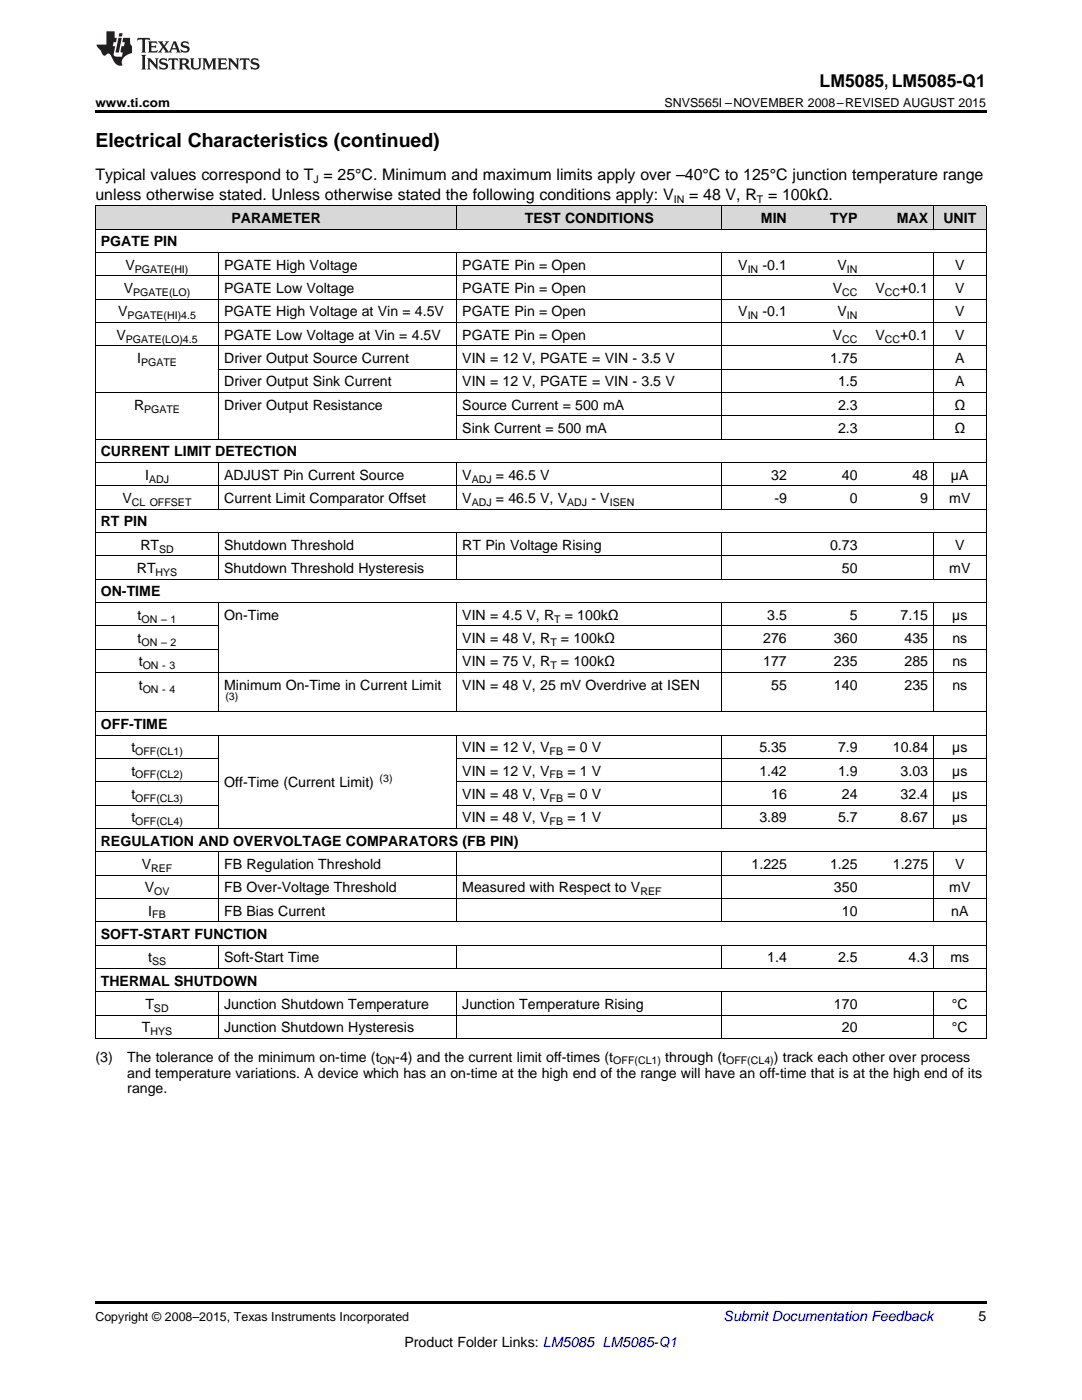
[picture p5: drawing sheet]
<svg xmlns="http://www.w3.org/2000/svg" width="216mm" height="279mm" viewBox="0 0 216 279" stroke-linecap="round" stroke-linejoin="round" font-family="sans-serif">
<defs><g id="words">
<text font-size="3.9" x="19" y="29.3">Electrical Characteristics (continued)</text>
<text font-size="3.5" x="163.5" y="17.3">LM5085, LM5085-Q1</text>
<g font-size="3.2">
<text x="19" y="36">Typical values correspond to T = 25°C. Minimum and maximum limits apply over –40°C to 125°C junction temperature range</text>
<text x="19" y="39.9">unless otherwise stated. Unless otherwise stated the following conditions apply: V</text>
<text x="137.5" y="39.9">= 48 V, R = 100kΩ.</text>
</g>
<g font-size="2.8">
<text x="46.2" y="44.5">PARAMETER</text>
<text x="104.7" y="44.5">TEST CONDITIONS</text>
<text x="151.8" y="44.5">MIN</text>
<text x="165.6" y="44.5">TYP</text>
<text x="178.9" y="44.5">MAX</text>
<text x="188.2" y="44.5">UNIT</text>
<text x="20.1" y="49.2">PGATE PIN</text>
<text x="25" y="53.8">V</text>
<text x="44.7" y="53.8">PGATE High Voltage</text>
<text x="92.3" y="53.8">PGATE Pin = Open</text>
<text x="147.3" y="53.8">V</text>
<text x="152.2" y="53.8">-0.1</text>
<text x="167.1" y="53.8">V</text>
<text x="190.6" y="53.8">V</text>
<text x="24.7" y="58.5">V</text>
<text x="44.7" y="58.5">PGATE Low Voltage</text>
<text x="92.3" y="58.5">PGATE Pin = Open</text>
<text x="166.2" y="58.5">V</text>
<text x="174.7" y="58.5">V</text>
<text x="179.6" y="58.5">+0.1</text>
<text x="190.6" y="58.5">V</text>
<text x="23.6" y="63.1">V</text>
<text x="44.7" y="63.1">PGATE High Voltage at Vin = 4.5V</text>
<text x="92.3" y="63.1">PGATE Pin = Open</text>
<text x="147.3" y="63.1">V</text>
<text x="152.2" y="63.1">-0.1</text>
<text x="167.1" y="63.1">V</text>
<text x="190.6" y="63.1">V</text>
<text x="23.2" y="67.8">V</text>
<text x="44.7" y="67.8">PGATE Low Voltage at Vin = 4.5V</text>
<text x="92.3" y="67.8">PGATE Pin = Open</text>
<text x="166.2" y="67.8">V</text>
<text x="174.7" y="67.8">V</text>
<text x="179.6" y="67.8">+0.1</text>
<text x="190.6" y="67.8">V</text>
<text x="27.4" y="72.5">I</text>
<text x="44.7" y="72.5">Driver Output Source Current</text>
<text x="44.7" y="77.1">Driver Output Sink Current</text>
<text x="92.3" y="72.5">VIN = 12 V, PGATE = VIN - 3.5 V</text>
<text x="92.3" y="77.1">VIN = 12 V, PGATE = VIN - 3.5 V</text>
<text x="165.6" y="72.5">1.75</text>
<text x="167.2" y="77.1">1.5</text>
<text x="190.6" y="72.5">A</text>
<text x="190.6" y="77.1">A</text>
<text x="26.7" y="81.8">R</text>
<text x="44.7" y="81.8">Driver Output Resistance</text>
<text x="92.3" y="81.8">Source Current = 500 mA</text>
<text x="167.2" y="81.8">2.3</text>
<text x="190.4" y="81.8">Ω</text>
<text x="92.3" y="86.4">Sink Current = 500 mA</text>
<text x="167.2" y="86.4">2.3</text>
<text x="190.4" y="86.4">Ω</text>
<text x="20.1" y="91.1">CURRENT LIMIT DETECTION</text>
<text x="29" y="95.7">I</text>
<text x="44.7" y="95.7">ADJUST Pin Current Source</text>
<text x="92.3" y="95.7">V</text>
<text x="99" y="95.7">= 46.5 V</text>
<text x="153.9" y="95.7">32</text>
<text x="168" y="95.7">40</text>
<text x="182.1" y="95.7">48</text>
<text x="189.8" y="95.7">µA</text>
<text x="24.4" y="100.4">V</text>
<text x="44.7" y="100.4">Current Limit Comparator Offset</text>
<text x="92.3" y="100.4">V</text>
<text x="99" y="100.4">= 46.5 V, V</text>
<text x="118" y="100.4">- V</text>
<text x="154.5" y="100.4">-9</text>
<text x="169.5" y="100.4">0</text>
<text x="183.6" y="100.4">9</text>
<text x="189.4" y="100.4">mV</text>
<text x="20.1" y="105.1">RT PIN</text>
<text x="28" y="109.7">RT</text>
<text x="44.7" y="109.7">Shutdown Threshold</text>
<text x="92.3" y="109.7">RT Pin Voltage Rising</text>
<text x="165.6" y="109.7">0.73</text>
<text x="190.6" y="109.7">V</text>
<text x="20.1" y="119">ON-TIME</text>
<text x="27.3" y="114.4">RT</text>
<text x="44.7" y="114.4">Shutdown Threshold Hysteresis</text>
<text x="168" y="114.4">50</text>
<text x="189.4" y="114.4">mV</text>
<text x="27.4" y="123.7">t</text>
<text x="44.7" y="123.7">On-Time</text>
<text x="92.3" y="123.7">VIN = 4.5 V, R</text>
<text x="112.7" y="123.7">= 100kΩ</text>
<text x="153.1" y="123.7">3.5</text>
<text x="169.5" y="123.7">5</text>
<text x="179.7" y="123.7">7.15</text>
<text x="190" y="123.7">µs</text>
<text x="27.4" y="128.3">t</text>
<text x="92.3" y="128.3">VIN = 48 V, R</text>
<text x="111.9" y="128.3">= 100kΩ</text>
<text x="152.3" y="128.3">276</text>
<text x="166.4" y="128.3">360</text>
<text x="180.5" y="128.3">435</text>
<text x="190" y="128.3">ns</text>
<text x="27.7" y="133">t</text>
<text x="27.7" y="137.7">t</text>
<text x="44.7" y="137.7">Minimum On-Time in Current Limit</text>
<text x="92.3" y="133">VIN = 75 V, R</text>
<text x="92.3" y="137.7">VIN = 48 V, 25 mV Overdrive at ISEN</text>
<text x="111.9" y="133">= 100kΩ</text>
<text x="152.3" y="133">177</text>
<text x="153.9" y="137.7">55</text>
<text x="166.4" y="133">235</text>
<text x="166.4" y="137.7">140</text>
<text x="180.5" y="133">285</text>
<text x="180.5" y="137.7">235</text>
<text x="190" y="133">ns</text>
<text x="190" y="137.7">ns</text>
<text x="20.1" y="145.5">OFF-TIME</text>
<text x="26.2" y="150.1">t</text>
<text x="26.2" y="154.8">t</text>
<text x="92.3" y="150.1">VIN = 12 V, V</text>
<text x="92.3" y="154.8">VIN = 12 V, V</text>
<text x="113.2" y="150.1">= 0 V</text>
<text x="113.2" y="154.8">= 1 V</text>
<text x="151.5" y="150.1">5.35</text>
<text x="151.5" y="154.8">1.42</text>
<text x="167.2" y="150.1">7.9</text>
<text x="167.2" y="154.8">1.9</text>
<text x="178.2" y="150.1">10.84</text>
<text x="179.7" y="154.8">3.03</text>
<text x="190" y="150.1">µs</text>
<text x="190" y="154.8">µs</text>
<text x="26.2" y="159.5">t</text>
<text x="44.7" y="157.1">Off-Time (Current Limit)</text>
<text x="92.3" y="159.5">VIN = 48 V, V</text>
<text x="113.2" y="159.5">= 0 V</text>
<text x="153.9" y="159.5">16</text>
<text x="168" y="159.5">24</text>
<text x="179.7" y="159.5">32.4</text>
<text x="190" y="159.5">µs</text>
<text x="26.2" y="164.1">t</text>
<text x="92.3" y="164.1">VIN = 48 V, V</text>
<text x="113.2" y="164.1">= 1 V</text>
<text x="151.5" y="164.1">3.89</text>
<text x="167.2" y="164.1">5.7</text>
<text x="179.7" y="164.1">8.67</text>
<text x="190" y="164.1">µs</text>
<text x="20.1" y="168.8">REGULATION AND OVERVOLTAGE COMPARATORS (FB PIN)</text>
<text x="28.3" y="173.4">V</text>
<text x="44.7" y="173.4">FB Regulation Threshold</text>
<text x="150" y="173.4">1.225</text>
<text x="165.6" y="173.4">1.25</text>
<text x="178.2" y="173.4">1.275</text>
<text x="190.6" y="173.4">V</text>
<text x="28.9" y="178.1">V</text>
<text x="44.7" y="178.1">FB Over-Voltage Threshold</text>
<text x="92.3" y="178.1">Measured with Respect to V</text>
<text x="166.4" y="178.1">350</text>
<text x="189.4" y="178.1">mV</text>
<text x="29.6" y="182.7">I</text>
<text x="44.7" y="182.7">FB Bias Current</text>
<text x="168" y="182.7">10</text>
<text x="189.8" y="182.7">nA</text>
<text x="20.1" y="187.4">SOFT-START FUNCTION</text>
<text x="20.1" y="196.7">THERMAL SHUTDOWN</text>
<text x="29.6" y="192.1">t</text>
<text x="44.7" y="192.1">Soft-Start Time</text>
<text x="153.1" y="192.1">1.4</text>
<text x="167.2" y="192.1">2.5</text>
<text x="181.3" y="192.1">4.3</text>
<text x="189.7" y="192.1">ms</text>
<text x="29" y="201.4">T</text>
<text x="44.7" y="201.4">Junction Shutdown Temperature</text>
<text x="92.3" y="201.4">Junction Temperature Rising</text>
<text x="166.4" y="201.4">170</text>
<text x="189.9" y="201.4">°C</text>
<text x="28.3" y="206">T</text>
<text x="44.7" y="206">Junction Shutdown Hysteresis</text>
<text x="168" y="206">20</text>
<text x="189.9" y="206">°C</text>
<text x="19" y="211.9">(3)</text>
<text x="25.4" y="211.9">The tolerance of the minimum on-time (t</text>
<text x="25.4" y="215.1">and temperature variations. A device which has an on-time at the high end of the range will have an off-time that is at the high end of its</text>
<text x="78.9" y="211.9">-4) and the current limit off-times (t</text>
<text x="132.8" y="211.9">through (t</text>
<text x="154.4" y="211.9">) track each other over process</text>
<text x="25.4" y="218.2">range.</text>
<text x="195.3" y="263.6">5</text>
<text x="80.7" y="268.9">Product Folder Links: LM5085 LM5085-Q1</text>
</g>
<text font-size="2.8" fill="#0000c8" x="144.4" y="263.6">Submit Documentation Feedback</text>
<g font-size="2.5">
<text x="19" y="21.4">www.ti.com</text>
<text x="132.6" y="21.4">SNVS565I –NOVEMBER 2008–REVISED AUGUST 2015</text>
<text x="19" y="263.6">Copyright © 2008–2015, Texas Instruments Incorporated</text>
</g>
<g font-size="2.1">
<text x="62.5" y="36.6">J</text>
<text x="134.4" y="40.5">IN</text>
<text x="151" y="40.5">T</text>
<text x="26.6" y="59.1">PGATE(LO)</text>
<text x="26.9" y="54.4">PGATE(HI)</text>
<text x="149.2" y="54.4">IN</text>
<text x="168.1" y="59.1">CC</text>
<text x="169" y="54.4">IN</text>
<text x="176.6" y="59.1">CC</text>
<text x="25.5" y="63.7">PGATE(HI)4.5</text>
<text x="149.2" y="63.7">IN</text>
<text x="169" y="63.7">IN</text>
<text x="25.1" y="68.4">PGATE(LO)4.5</text>
<text x="168.1" y="68.4">CC</text>
<text x="176.6" y="68.4">CC</text>
<text x="28.2" y="73">PGATE</text>
<text x="28.8" y="82.3">PGATE</text>
<text x="26.3" y="101">CL OFFSET</text>
<text x="29.7" y="96.3">ADJ</text>
<text x="94.1" y="96.3">ADJ</text>
<text x="94.1" y="101">ADJ</text>
<text x="113.2" y="101">ADJ</text>
<text x="121.7" y="101">ISEN</text>
<text x="31.7" y="110.3">SD</text>
<text x="31" y="114.9">HYS</text>
<text x="28.2" y="124.2">ON – 1</text>
<text x="110.6" y="124.2">T</text>
<text x="28.2" y="128.9">ON – 2</text>
<text x="109.8" y="128.9">T</text>
<text x="28.5" y="133.6">ON - 3</text>
<text x="109.8" y="133.6">T</text>
<text x="28.5" y="138.2">ON - 4</text>
<text x="45" y="139.7">(3)</text>
<text x="27" y="150.7">OFF(CL1)</text>
<text x="27" y="155.4">OFF(CL2)</text>
<text x="75.7" y="156">(3)</text>
<text x="109.7" y="150.7">FB</text>
<text x="109.7" y="155.4">FB</text>
<text x="27" y="160">OFF(CL3)</text>
<text x="109.7" y="160">FB</text>
<text x="27" y="164.7">OFF(CL4)</text>
<text x="109.7" y="164.7">FB</text>
<text x="30.2" y="174">REF</text>
<text x="30.8" y="178.6">OV</text>
<text x="127.8" y="178.6">REF</text>
<text x="30.4" y="183.3">FB</text>
<text x="30.3" y="192.6">SS</text>
<text x="30.7" y="201.9">SD</text>
<text x="30" y="206.6">HYS</text>
<text x="75.7" y="212.4">ON</text>
<text x="122.4" y="212.4">OFF(CL1)</text>
<text x="144.9" y="212.4">OFF(CL4)</text>
</g>
</g></defs>
<g fill="#d8d8d8">
<path d="M19 41.1h24.7v4.7h-24.7z"/>
<path d="M43.7 41.1h47.5v4.7h-47.5z"/>
<path d="M91.2 41.1h52.8v4.7h-52.8z"/>
<path d="M144 41.1h14.1v4.7h-14.1z"/>
<path d="M158.1 41.1h14.1v4.7h-14.1z"/>
<path d="M172.2 41.1h14.1v4.7h-14.1z"/>
<path d="M186.3 41.1h10.5v4.7h-10.5z"/>
</g>
<path d="M19 22h177.8v.5h-177.8zM19 259.7h177.8v.5h-177.8z" fill="#000"/>
<g fill="none" stroke="#000" stroke-width=".2">
<path d="M19 59.7h177.8M19 55.1h177.8M19 50.4h177.8M19 45.7h177.8M19 41.1h177.8M19.1 41.1v166.2M43.6 50.4v37.3M91.1 41.1v4.7M91.1 50.4v37.3M144 41.1v4.7M144 50.4v37.3M186.2 41.1v4.7"/>
<path d="M186.2 50.4v37.3M196.8 41.1v166.2M19 78.3h177.8M19 69h177.8M19 64.4h177.8M43.7 73.7h153.1M19 97h177.8M19 92.3h177.8M19 87.6h177.8M43.6 92.3v9.4M91.1 92.3v9.4M91.2 83h105.6"/>
<path d="M144 92.3v9.4M186.2 92.3v9.4M19 115.6h177.8M19 110.9h177.8M19 106.3h177.8M19 101.6h177.8M43.6 106.3v9.3M91.1 106.3v9.3M144 106.3v9.3M186.2 106.3v9.3M19 134.2h177.8M19 129.6h24.7"/>
<path d="M19 124.9h24.7M19 120.2h177.8M43.6 120.3v21.8M91.1 120.3v21.8M91.2 129.6h105.6M91.2 124.9h105.6M144 120.3v21.8M186.2 120.3v21.8M19 156h24.7M19 151.4h24.7M19 146.7h177.8M19 142h177.8"/>
<path d="M43.6 146.8v18.6M91.1 146.8v18.6M91.2 156h105.6M91.2 151.4h105.6M144 146.8v18.6M186.2 146.8v18.6M19 179.3h177.8M19 174.6h177.8M19 170h177.8M19 165.3h177.8M19 160.7h24.7M43.6 170v14"/>
<path d="M91.1 170v14M91.2 160.7h105.6M144 170v14M186.2 170v14M19 197.9h177.8M19 193.3h177.8M19 188.6h177.8M19 184h177.8M43.6 188.7v4.6M43.6 198v9.3M91.1 188.7v4.6M91.1 198v9.3"/>
<path d="M144 188.7v4.6M144 198v9.3M186.2 188.7v4.6M186.2 198v9.3M19 207.2h177.8M19 202.6h177.8"/>
</g>
<g fill="#231f20">
<path d="M27.5 7.6l-.1 .5 .4-.2h.6v.1v2.1l-.2 .4h1l-.3-.4v-2.1l.1-.1h.5l.5 .2-.2-.5zM29.5 8.3l.2 .3v1.5l-.2 .4h1.8l.2-.6a1.04 1.04 0 0 1-1.3 .2v-.7h.6l.3 .2v-.6l-.3 .2h-.6v-.6l.8-.1 .4 .3-.2-.5zM31.5 8.3l.9 1.1-.9 1.1h.8l-.2-.2 .5-.7 .4 .7-.2 .2h1.5l-.1-.2 .1-.4h.9l.1 .4-.2 .2h1l-.3-.3-.7-1.9h-.5l-.9 2-.8-1 .9-1h-.8l.1 .3-.3 .5-.4-.6 .2-.2zM34.7 8.6l.4 1h-.7zM36.3 8.4a.63 .63 0 0 0-.2 .7 .63 .63 0 0 0 .6 .4l.6 .2 .1 .2a.75 .75 0 0 1-.7 .4 .75 .75 0 0 1-.6-.5l.1 .7 .1-.1a1.11 1.11 0 0 0 1.5-.6 1.13 1.13 0 0 0-1.2-.8l-.1-.4a1.04 1.04 0 0 1 1.2 .2l-.2-.5-.1 .1-.5-.2zM28.2 10.9l.2 .4v2.2l-.2 .4h1l-.3-.4v-2.2l.3-.4zM29.3 11.6l.3 .4v1.5l-.3 .4h.8l-.2-.4v-1.3l1.5 1.7v-1.9l.2-.4h-.7l.2 .4v.9l-1.1-1.3zM32 11.8a.62 .62 0 0 0-.2 .7 .62 .62 0 0 0 .6 .4l.6 .1 .1 .3a.76 .76 0 0 1-.7 .3 .76 .76 0 0 1-.6-.4l.1 .7 .1-.1a1.11 1.11 0 0 0 1.5-.6 1.13 1.13 0 0 0-1.2-.8l-.1-.4a1.04 1.04 0 0 1 1.2 .2l-.2-.6-.1 .1-.5-.1zM33.7 11.6l-.2 .6a.61 .61 0 0 1 .8-.3v1.6l-.2 .4h.9l-.2-.4v-1.6a.63 .63 0 0 1 .8 .3l-.2-.6zM35.6 11.6l.3 .4v1.5l-.3 .4h1l-.2-.2v-.8l.5 .2a.76 .76 0 0 0 1.2 .7l-1-1a.58 .58 0 0 0 .6-.5 .58 .58 0 0 0-.5-.6zM36.4 11.9h.1a.45 .45 0 0 1 .5 .1 .45 .45 0 0 1 .1 .5l-.7 .2zM37.9 11.6l.2 .2a2.17 2.17 0 0 0 .3 1.9 .99 .99 0 0 0 1.6-.6v-1.1l.2-.4h-.7l.2 .2a1.92 1.92 0 0 1-.2 1.8 .6 .6 0 0 1-.9-.5v-1.1l.2-.4zM40.4 11.6l.2 .4v1.5l-.2 .4h.7l-.2-.4v-1.4l.8 1.8 .8-1.8v1.4l-.2 .4h.9l-.2-.4v-1.5l.2-.4h-.8l-.6 1.5-.6-1.5zM43.4 11.6l.2 .4v1.5l-.2 .4h1.8l.2-.6a1.04 1.04 0 0 1-1.3 .1v-.6h.5l.4 .2v-.6l-.4 .2h-.5v-.7h.8l.3 .3-.1-.6zM45.5 11.6l.2 .4v1.5l-.2 .4h.7l-.2-.4v-1.3l1.5 1.7v-1.9l.2-.4h-.7l.2 .4v.9l-1.1-1.3zM47.9 11.6l-.1 .6a.61 .61 0 0 1 .8-.3v1.6l-.3 .4h1l-.3-.4 .1-1.6a.63 .63 0 0 1 .7 .3l-.1-.6zM50.2 11.8a.62 .62 0 0 0-.2 .7 .62 .62 0 0 0 .6 .4l.6 .1 .2 .3a.76 .76 0 0 1-.8 .3 .76 .76 0 0 1-.6-.4l.1 .7 .2-.1a1.11 1.11 0 0 0 1.5-.6 1.13 1.13 0 0 0-1.3-.8l-.1-.4a1.04 1.04 0 0 1 1.2 .2l-.1-.6-.2 .1-.5-.1z"/>
<path d="M21.2 6.3v2.6h-1.9l.1 .4 .7 .9a.91 .91 0 0 0 1 .8 .56 .56 0 0 1 .5-.3 .56 .56 0 0 1 .5 .3l.4 .8a1.53 1.53 0 0 0 1.9 1.2 1.54 1.54 0 0 1 1-2.1l.9-.3v-1.4a1.52 1.52 0 0 1-.3-1.6h-1.4l-.2 .8h.5l-.2 .8h-.4l-.2 1v.2l.4 .1-.2 .8a1.93 1.93 0 0 1-1.6-.3l.3-1.8h-.5l.2-.8h.4l.2-.8h-.4v-1.3zM23.6 7.6l-.6 2.9h.7l.6-2.9zM23.8 6.6l-.1 .7h.6l.2-.7z"/>
</g>
<use href="#words"/>
</svg>
